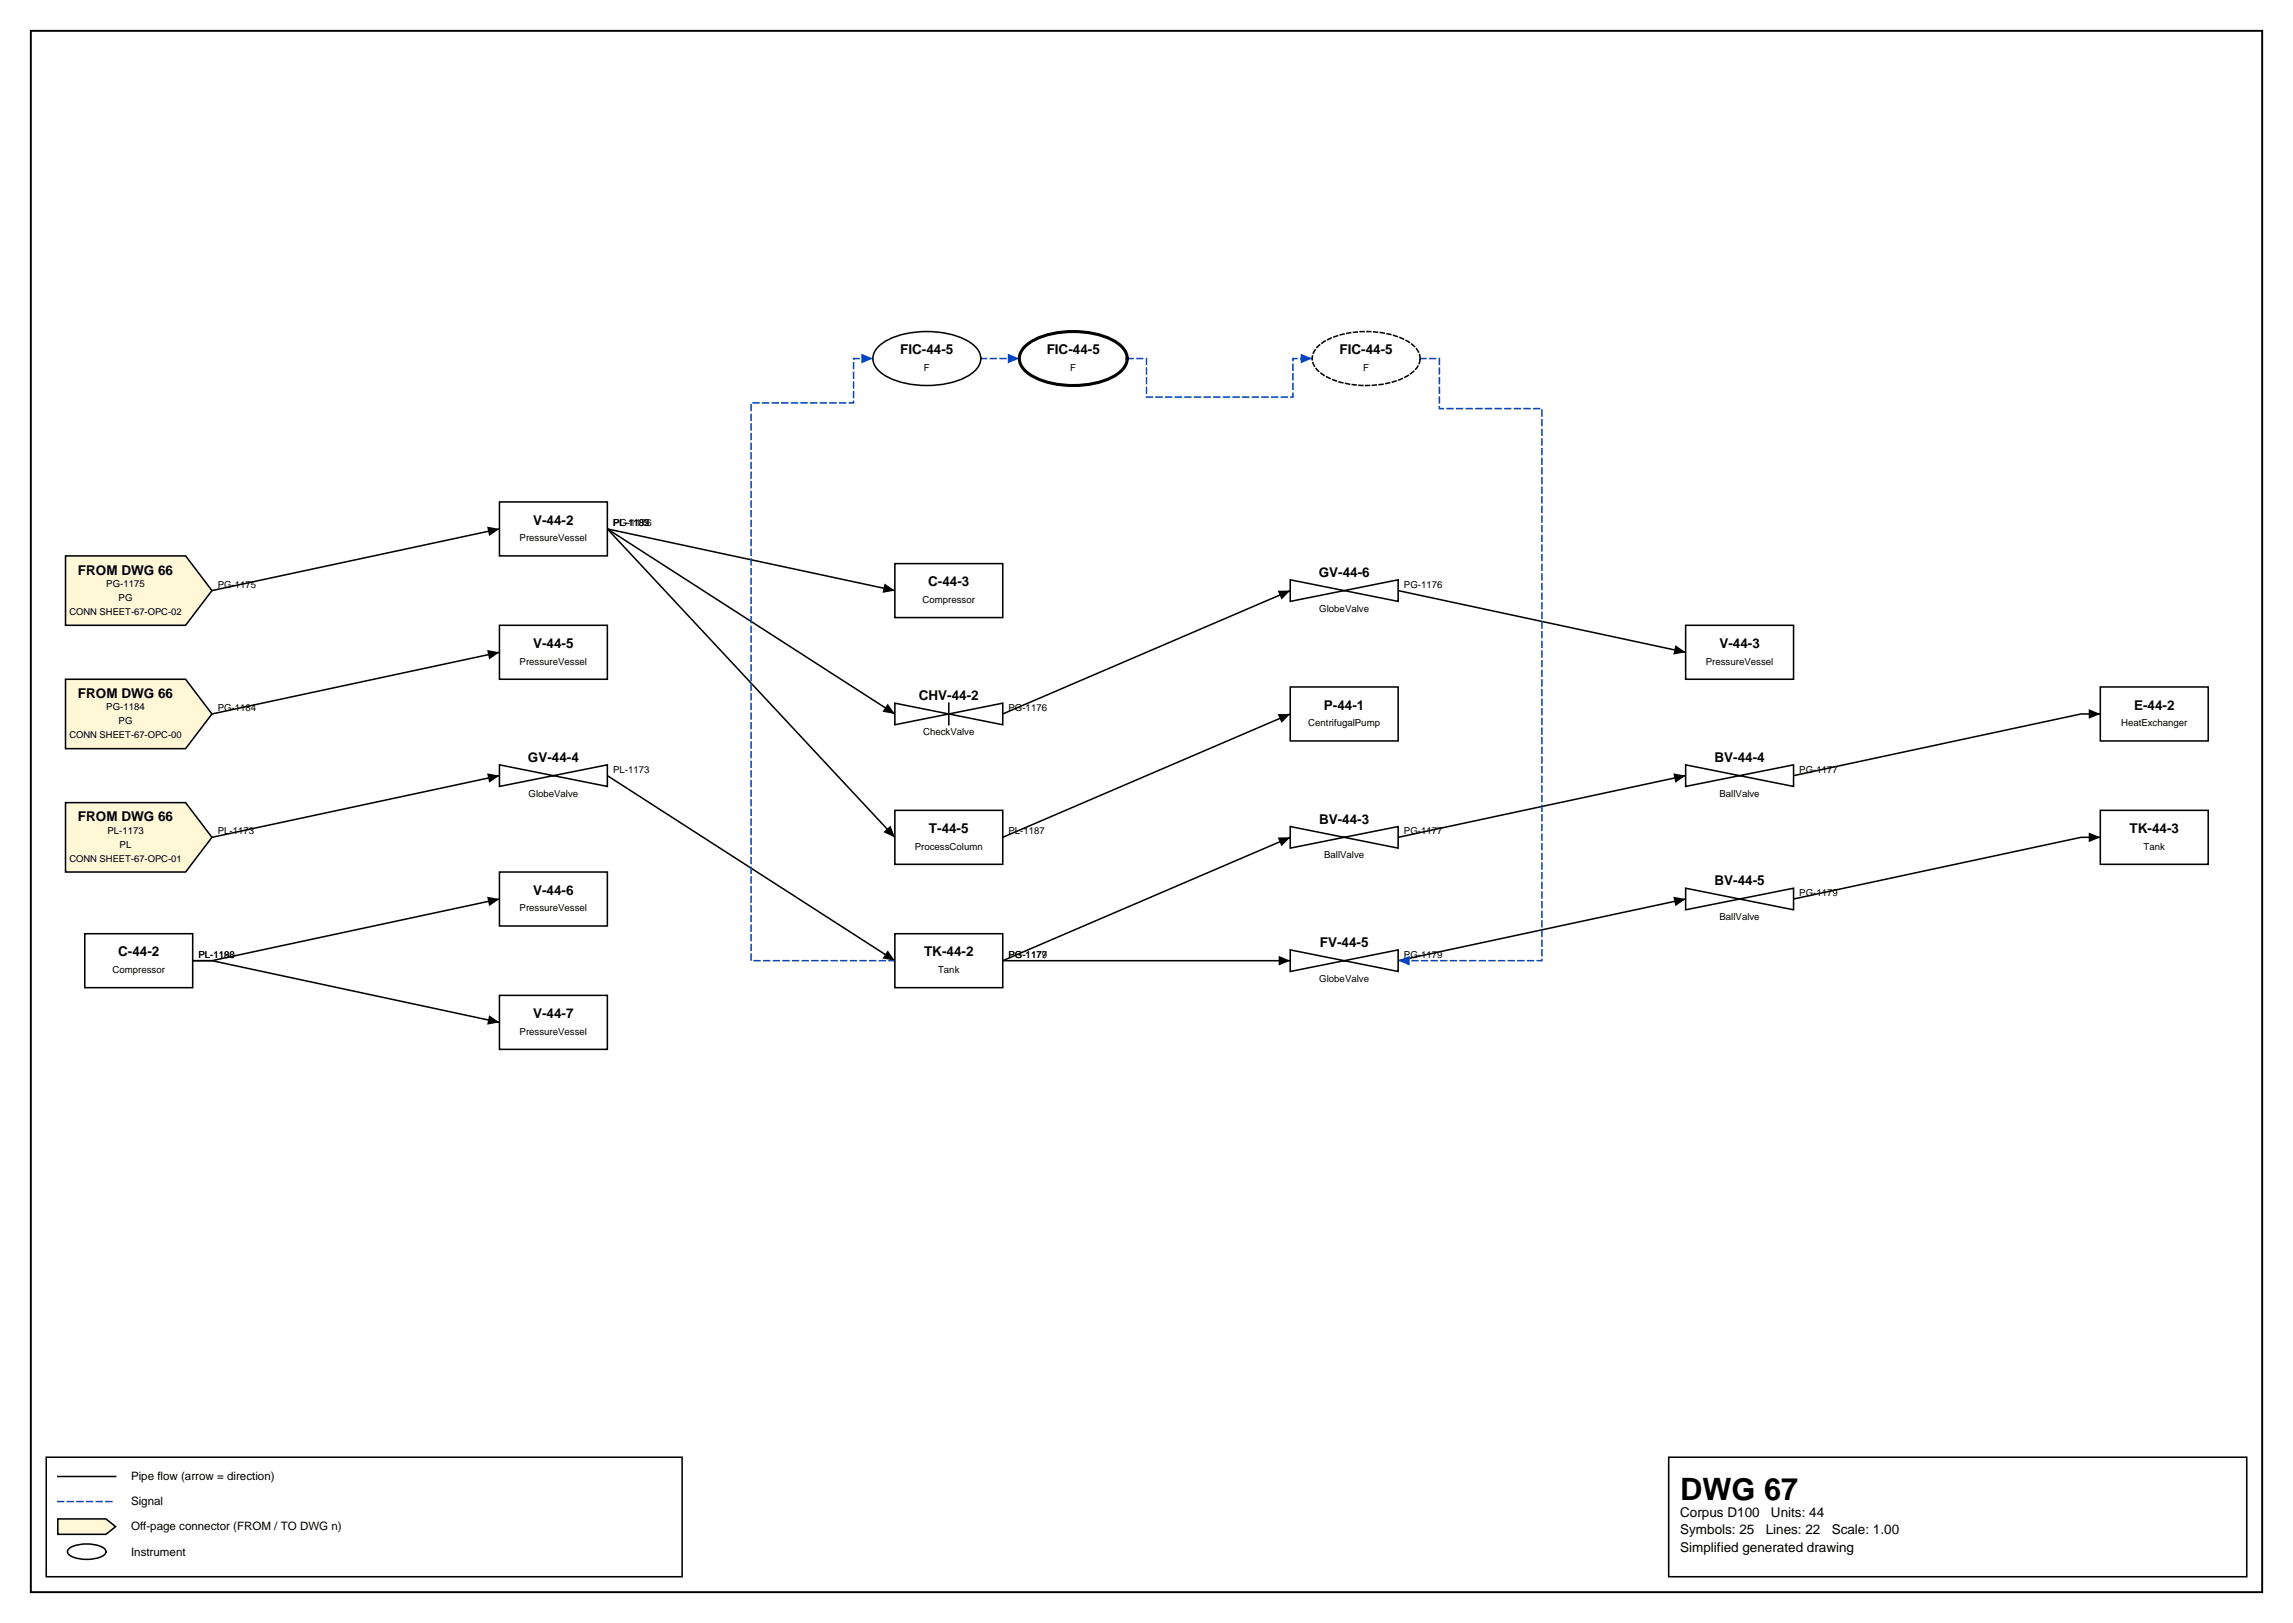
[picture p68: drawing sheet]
<svg xmlns="http://www.w3.org/2000/svg" width="420mm" height="297mm" viewBox="0 0 420 297" stroke-linecap="round" stroke-linejoin="round" font-family="sans-serif">
<defs><g id="words">
<text font-size="5.6" x="307.6" y="274.5">DWG 67</text>
<g font-size="2.5">
<text x="164.8" y="64.8">FIC-44-5</text>
<text x="191.6" y="64.8">FIC-44-5</text>
<text x="245.2" y="64.8">FIC-44-5</text>
<text x="97.6" y="96">V-44-2</text>
<text x="14.3" y="105.1">FROM DWG 66</text>
<text x="169.9" y="107.3">C-44-3</text>
<text x="241.4" y="105.6">GV-44-6</text>
<text x="97.6" y="118.6">V-44-5</text>
<text x="314.8" y="118.6">V-44-3</text>
<text x="14.3" y="127.7">FROM DWG 66</text>
<text x="168.2" y="128.2">CHV-44-2</text>
<text x="242.4" y="129.9">P-44-1</text>
<text x="390.7" y="129.9">E-44-2</text>
<text x="96.7" y="139.5">GV-44-4</text>
<text x="313.9" y="139.5">BV-44-4</text>
<text x="14.3" y="150.3">FROM DWG 66</text>
<text x="170.1" y="152.5">T-44-5</text>
<text x="241.5" y="150.7">BV-44-3</text>
<text x="389.9" y="152.5">TK-44-3</text>
<text x="97.6" y="163.8">V-44-6</text>
<text x="313.9" y="162">BV-44-5</text>
<text x="241.6" y="173.3">FV-44-5</text>
<text x="21.6" y="175">C-44-2</text>
<text x="169.2" y="175">TK-44-2</text>
<text x="97.6" y="186.3">V-44-7</text>
<text x="307.6" y="277.6">Corpus D100</text>
<text x="307.6" y="280.8">Symbols: 25</text>
<text x="323.3" y="280.8">Lines: 22</text>
<text x="324.2" y="277.6">Units: 44</text>
<text x="335.3" y="280.8">Scale: 1.00</text>
<text x="307.6" y="284">Simplified generated drawing</text>
</g>
<g font-size="2.1">
<text x="24" y="270.9">Pipe flow (arrow = direction)</text>
<text x="24" y="275.5">Signal</text>
<text x="24" y="280.1">Off-page connector (FROM / TO DWG n)</text>
<text x="24" y="284.7">Instrument</text>
</g>
<g font-size="1.8">
<text x="169.1" y="67.9">F</text>
<text x="196" y="67.9">F</text>
<text x="249.6" y="67.9">F</text>
<text x="95.1" y="99.1">PressureVessel</text>
<text x="112.3" y="96.3">PL-1182</text>
<text x="112.3" y="96.3">PG-1176</text>
<text x="112.3" y="96.3">PL-1185</text>
<text x="19.5" y="107.4">PG-1175</text>
<text x="39.9" y="107.6">PG-1175</text>
<text x="257" y="107.6">PG-1176</text>
<text x="21.7" y="110">PG</text>
<text x="168.9" y="110.4">Compressor</text>
<text x="241.5" y="111.9">GlobeValve</text>
<text x="95.1" y="121.6">PressureVessel</text>
<text x="312.3" y="121.6">PressureVessel</text>
<text x="19.5" y="130">PG-1184</text>
<text x="39.9" y="130.1">PG-1184</text>
<text x="184.6" y="130.1">PG-1176</text>
<text x="21.7" y="132.6">PG</text>
<text x="169" y="134.5">CheckValve</text>
<text x="239.5" y="132.9">CentrifugalPump</text>
<text x="388.3" y="132.9">HeatExchanger</text>
<text x="112.3" y="141.4">PL-1173</text>
<text x="329.4" y="141.4">PG-1177</text>
<text x="96.8" y="145.8">GlobeValve</text>
<text x="314.8" y="145.8">BallValve</text>
<text x="19.7" y="152.6">PL-1173</text>
<text x="21.9" y="155.1">PL</text>
<text x="39.9" y="152.7">PL-1173</text>
<text x="167.5" y="155.5">ProcessColumn</text>
<text x="184.6" y="152.7">PL-1187</text>
<text x="257" y="152.7">PG-1177</text>
<text x="392.4" y="155.5">Tank</text>
<text x="242.4" y="157.1">BallValve</text>
<text x="95.1" y="166.8">PressureVessel</text>
<text x="329.4" y="164">PG-1179</text>
<text x="314.8" y="168.4">BallValve</text>
<text x="20.6" y="178.1">Compressor</text>
<text x="36.3" y="175.3">PL-1190</text>
<text x="36.3" y="175.3">PL-1188</text>
<text x="171.7" y="178.1">Tank</text>
<text x="184.6" y="175.3">PG-1177</text>
<text x="184.6" y="175.3">PG-1179</text>
<text x="241.5" y="179.7">GlobeValve</text>
<text x="257" y="175.3">PG-1179</text>
<text x="95.1" y="189.4">PressureVessel</text>
</g>
<g font-size="1.7">
<text x="12.7" y="112.5">CONN SHEET-67-OPC-02</text>
<text x="12.7" y="135.1">CONN SHEET-67-OPC-00</text>
<text x="12.7" y="157.7">CONN SHEET-67-OPC-01</text>
</g>
</g></defs>
<path d="M5.6 5.6h408.6v285.8h-408.6z" fill="none" stroke="#000" stroke-width=".35"/>
<path d="M8.5 266.7h116.4v21.9h-116.4zM10.6 270.2h10.6M305.5 266.7h105.8v21.9h-105.8z" fill="none" stroke="#000" stroke-width=".28"/>
<path d="M10.6 274.8h10.6" fill="none" stroke="#0046c8" stroke-width=".28" stroke-dasharray="1.1 .7"/>
<path d="M10.6 278h8.8l1.8 1.4-1.8 1.4h-8.8z" fill="#fff7d6" stroke="#000" stroke-width=".28"/>
<path d="M12.7 283.4a6.7 6.7 0 0 1 6.3 0 .72 .72 0 0 1 0 1.2 6.7 6.7 0 0 1-6.3 0 .72 .72 0 0 1 0-1.2z" fill="none" stroke="#000" stroke-width=".28"/>
<path d="M179.6 65.6h7" fill="none" stroke="#0046c8" stroke-width=".28" stroke-dasharray="1.1 .7"/>
<path d="M184.5 64.7l2.1 .9-2.1 .9z" fill="#0046c8"/>
<path d="M91.4 96.8l-52.6 11.3M111.2 96.8l52.6 56.4M111.2 96.8l52.6 33.9M111.2 96.8l52.6 11.3M91.4 119.4l-52.6 11.3M236.2 108.1l-52.6 22.6M256 108.1l52.6 11.3M236.2 130.7l-52.6 22.5M384.5 130.7h-3.5l-52.6 11.3M91.4 142l-52.6 11.2M111.2 142l52.6 33.8M91.4 164.5l-52.6 11.3h-3.5h3.5l52.6 11.3" fill="none" stroke="#000" stroke-width=".28"/>
<g fill="#000">
<path d="M89.2 96.4l2.2 .4-1.8 1.3zM89.2 119l2.2 .4-1.8 1.3zM161.9 106.8l1.9 1.3-2.2 .4zM233.9 108.1h2.3l-1.6 1.6zM306.7 118.1l1.9 1.3-2.2 .4zM162.5 128.8l1.3 1.9-2.2-.4zM233.9 130.7h2.3l-1.6 1.6zM382.4 129.8l2.1 .9-2.1 .9zM89.2 141.5l2.2 .5-1.8 1.3zM161.7 152.3l1.3-1.2 .8 2.1zM89.2 164.1l2.2 .4-1.8 1.3zM162.5 173.9l1.3 1.9-2.2-.4z"/>
<path d="M89.6 185.8l1.8 1.3-2.2 .4z"/>
</g>
<path d="M163.8 175.8h-26.3v-102.1h18.8v-8.1h3.5" fill="none" stroke="#0046c8" stroke-width=".28" stroke-dasharray="1.1 .7"/>
<path d="M157.7 64.7l2.1 .9-2.1 .9z" fill="#0046c8"/>
<path d="M236.2 153.2l-52.6 22.6h52.6M308.6 142l-52.6 11.2M308.6 164.5l-52.6 11.3" fill="none" stroke="#000" stroke-width=".28"/>
<path d="M233.9 153.3l2.3-.1-1.6 1.7zM306.4 141.5l2.2 .5-1.9 1.3zM234.1 174.9l2.1 .9-2.1 .9zM306.4 164.1l2.2 .4-1.9 1.3z" fill="#000"/>
<path d="M206.4 65.6h3.5v7.1h26.8v-7.1h3.5" fill="none" stroke="#0046c8" stroke-width=".28" stroke-dasharray="1.1 .7"/>
<path d="M238.1 64.7l2.1 .9-2.1 .9z" fill="#0046c8"/>
<path d="M260 65.6h3.5v9.2h18.8v101h-26.3" fill="none" stroke="#0046c8" stroke-width=".28" stroke-dasharray="1.1 .7"/>
<path d="M256 175.8l2.1-.9v1.8z" fill="#0046c8"/>
<path d="M384.5 153.2h-3.5l-52.6 11.3" fill="none" stroke="#000" stroke-width=".28"/>
<path d="M382.4 152.4l2.1 .8-2.1 .9z" fill="#000"/>
<g fill="#fff" stroke="#000" stroke-width=".28">
<path d="M160.7 63.5a12.8 12.8 0 0 1 9-2.8 12.8 12.8 0 0 1 8.9 2.8 2.96 2.96 0 0 1-.6 4.8 15.5 15.5 0 0 1-11.2 2 10.7 10.7 0 0 1-6.1-2.6 2.82 2.82 0 0 1 0-4.2z"/>
<path d="M308.6 114.4h19.8v9.9h-19.8z"/>
<path d="M163.8 148.3h19.8v9.9h-19.8z"/>
<path d="M91.4 91.9h19.8v9.8h-19.8z"/>
</g>
<path d="M12 101.7h22l4.8 6.4-4.8 6.3h-22z" fill="#fff7d6" stroke="#000" stroke-width=".28"/>
<g fill="#fff">
<path d="M236.2 103.2h19.8v9.8h-19.8z"/>
<path d="M91.4 137h19.8v9.9h-19.8z"/>
</g>
<g fill="#fff" stroke="#000" stroke-width=".28">
<path d="M236.2 106.1l19.8 4v-4l-19.8 4z"/>
<path d="M236.2 125.7h19.8v9.9h-19.8z"/>
<path d="M91.4 140l19.8 3.9v-3.9l-19.8 3.9z"/>
<path d="M91.4 182.2h19.8v9.9h-19.8z"/>
<path d="M15.5 170.9h19.8v9.9h-19.8z"/>
</g>
<path d="M12 124.3h22l4.8 6.4-4.8 6.3h-22z" fill="#fff7d6" stroke="#000" stroke-width=".28"/>
<g fill="#fff" stroke="#000" stroke-width=".28">
<path d="M384.5 125.7h19.8v9.9h-19.8z"/>
<path d="M91.4 114.4h19.8v9.9h-19.8z"/>
<path d="M91.4 159.6h19.8v9.9h-19.8z"/>
</g>
<path d="M12 146.9h22l4.8 6.3-4.8 6.4h-22z" fill="#fff7d6" stroke="#000" stroke-width=".28"/>
<path d="M163.8 125.7h19.8v9.9h-19.8z" fill="#fff"/>
<path d="M163.8 128.7l19.8 3.9v-3.9l-19.8 3.9z" fill="#fff" stroke="#000" stroke-width=".28"/>
<path d="M173.7 128.7v3.9" fill="none" stroke="#000" stroke-width=".28"/>
<g fill="#fff">
<path d="M308.6 137h19.8v9.9h-19.8z"/>
<path d="M236.2 148.3h19.8v9.9h-19.8z"/>
<path d="M236.2 170.9h19.8v9.9h-19.8z"/>
<path d="M308.6 159.6h19.8v9.9h-19.8z"/>
</g>
<g fill="#fff" stroke="#000" stroke-width=".28">
<path d="M308.6 140l19.8 3.9v-3.9l-19.8 3.9z"/>
<path d="M163.8 170.9h19.8v9.9h-19.8z"/>
<path d="M384.5 148.3h19.8v9.9h-19.8z"/>
<path d="M236.2 151.3l19.8 3.9v-3.9l-19.8 3.9z"/>
<path d="M236.2 173.8l19.8 4v-4l-19.8 4z"/>
<path d="M163.8 103.2h19.8v9.8h-19.8z"/>
<path d="M308.6 162.6l19.8 3.9v-3.9l-19.8 3.9z"/>
</g>
<path d="M187.5 63.5a12.8 12.8 0 0 1 9-2.8 12.8 12.8 0 0 1 9 2.8 2.96 2.96 0 0 1-.7 4.8 15.5 15.5 0 0 1-11.2 2 10.7 10.7 0 0 1-6.1-2.6 2.82 2.82 0 0 1 0-4.2z" fill="#fff" stroke="#000" stroke-width=".56"/>
<path d="M241.2 63.5a12.8 12.8 0 0 1 8.9-2.8 12.8 12.8 0 0 1 9 2.8 2.96 2.96 0 0 1-.7 4.8 15.5 15.5 0 0 1-11.1 2 10.7 10.7 0 0 1-6.1-2.6 2.82 2.82 0 0 1 0-4.2z" fill="#fff" stroke="#000" stroke-width=".28" stroke-dasharray=".7 .5"/>
<use href="#words"/>
</svg>
